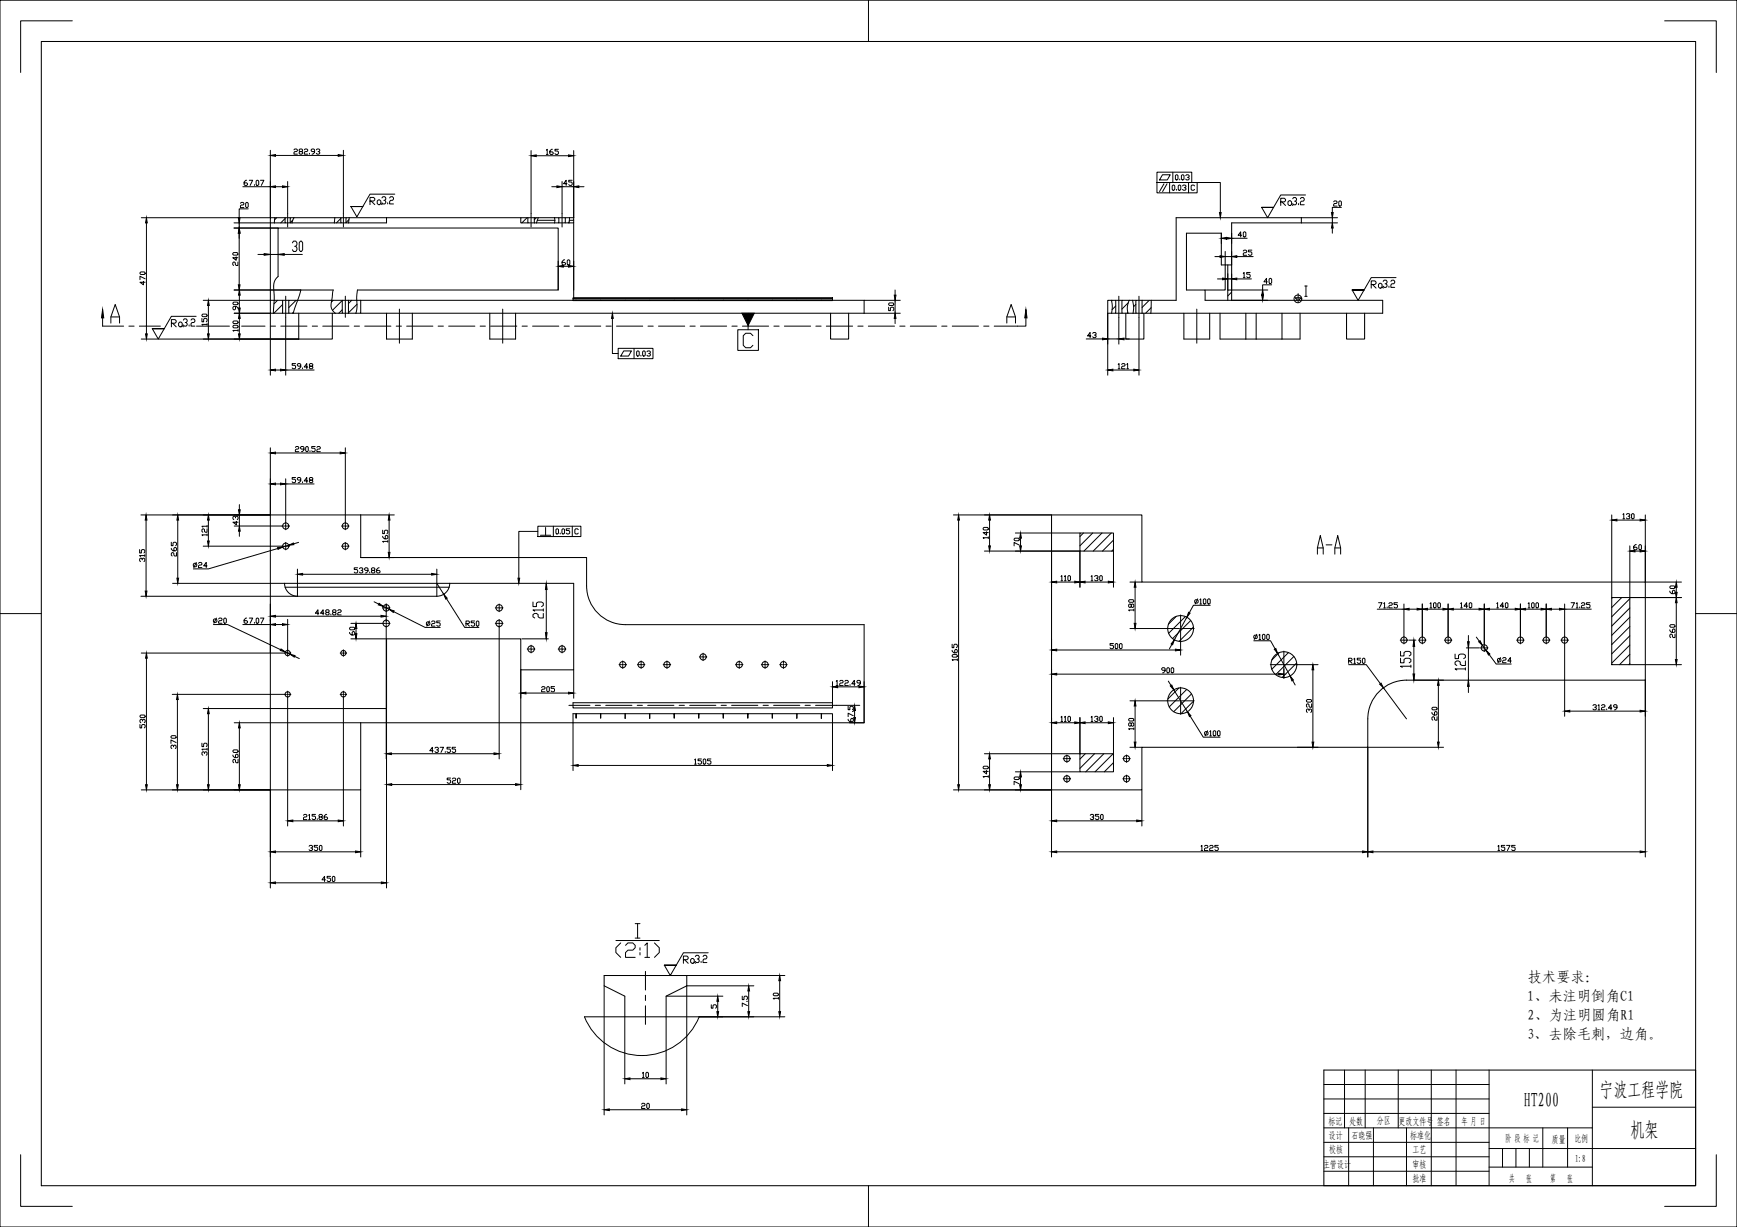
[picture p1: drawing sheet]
<svg xmlns="http://www.w3.org/2000/svg" width="841mm" height="594mm" viewBox="0 0 841 594" stroke-linecap="round" stroke-linejoin="round" font-family="sans-serif">
<defs><g id="words">
<g font-size="9.7">
<text x="774" y="531">宁波工程学院</text>
<text x="738" y="536">HT200</text>
<text x="790" y="550">机架</text>
</g>
<g font-size="7.1">
<text x="178" y="100">Ra</text>
<text x="184" y="100">3.2</text>
<text x="619" y="101">Ra</text>
<text x="625" y="101">3.2</text>
<text x="663" y="141">Ra</text>
<text x="669" y="140">3.2</text>
<text x="82" y="159">Ra</text>
<text x="87" y="159">3.2</text>
<text x="329" y="468">Ra</text>
<text x="335" y="467">3.2</text>
</g>
<g font-size="6.9">
<text x="740" y="475">技术要求：</text>
<text x="739" y="485">1、未注明倒角C1</text>
<text x="740" y="494">2、为注明圆角R1</text>
<text x="739" y="503">3、去除毛刺，边角。</text>
</g>
<g font-size="4.8">
<text x="643" y="545">标记</text>
<text x="653" y="545">处数</text>
<text x="667" y="544">分区</text>
<text x="677" y="545">更改文件号</text>
<text x="696" y="545">签名</text>
<text x="708" y="545">年 月 日</text>
<text x="643" y="551">设计</text>
<text x="654" y="551">石晓强</text>
<text x="683" y="551">标准化</text>
<text x="729" y="553">阶 段 标 记</text>
<text x="751" y="554">质量</text>
<text x="762" y="553">比例</text>
<text x="644" y="558">校核</text>
<text x="684" y="558">工艺</text>
<text x="763" y="562">1:8</text>
<text x="641" y="566">主管设计</text>
<text x="684" y="566">审核</text>
<text x="684" y="572">批准</text>
<text x="731" y="572">共</text>
<text x="739" y="572">张</text>
<text x="751" y="572">第</text>
<text x="759" y="572">张</text>
</g>
</g></defs>
<g fill="none" stroke="#000" stroke-width=".48">
<path d="M0 0h841v594h-841zM35 10h-25v25M420 0v20M806 10h25v25M0 297h20M821 297h20M651 518v28M661 518v28M677 518v28M693 518v56M705 518v56M721 518v56"/>
<path d="M771 518v56M821 518v56h-180M641 525h80M641 532h80M641 539h80M771 536h50M10 559v25h25M641 546h130M641 553h80M653 546v28M665 546v28M681 546v28"/>
<path d="M721 556h100M727 556v9M734 556v9M740 556v9M747 546v19M759 546v19M831 559v25h-25M420 574v20M641 560h80M641 567h80M721 565h50"/>
</g>
<g fill="none" stroke="#000" stroke-width=".5">
<path d="M20 20h801v554h-801zM131 108h7M131 108v37M138 105h-7v3M141 105h-3v3h3M165 105h-24v3h24M168 105h-3v3h3M187 105v3h-19v-3h84M256 105h-4v3h4M259 105h12v3h-12M259 105h-3v3h3M259 105v3"/>
<path d="M260 107h9M271 105h3v3h-3M274 105h4v2h-2M278 107v1h-4M278 108v36M593 128v12h-10M594 128v12M596 128h-5v-15h-17v27h9v5h13M131 145h6v7h-6zM137 145h3M137 152h3M145 152v12h16v-12"/>
<path d="M146 140h15M166 145h-26v7h26M169 145h-3v7h3M169 145h249v7h-243M169 145v7M173 140h97v-30h-135v24a7 7 0 0 0-2 7v4M175 145v7h-6M187 152v12h13v-12M237 152v12h13v-12M277 145v1h126v-1M277 144h126v1h-126zM277 144h126"/>
<path d="M279 146h.1M291 145h.1M303 146h.1M315 145h.1M326 146h1M338 146h.1M350 145h.1M362 146h.1M374 146h.1M386 146h.1M398 146h.1M402 152v12h9v-12"/>
<path d="M536 145h4v7h-4zM540 145h3M540 152h3M545 152v12h9v-12M550 145h-7v7h7M553 145h-3v7h3M553 145v7M573 152v12h13v-12M591 152v12h38v-12M594 145v-5h2v5M596 145h73v7h-116M596 140v-32h34v-3h-61v40h-16"/>
<path d="M603 152v12M608 152v12M621 152v12M628 145l-1-1h3l-1 1M652 152v12h9v-12M509 249h44v33h244v47h-116a19 19 0 0 0-19 19v14h-109v20h-44zM523 258h16v9h-16zM131 282h147v42h-26v-15h-65v34h-56zM131 282v-33h44v21h109v14a19 19 0 0 0 19 18h115v48h-15M138 282a6 6 0 0 0 6 7h67M138 284h79M218 282a6 6 0 0 1-6 7"/>
<path d="M780 289h9v33h-9zM131 343v39h44v-32h228M277 340h126v3h-126zM279 346v2v-2M315 346h-12v2v-2h-12v2v-2h-14v4M315 346v2M315 348h.1M315 346h11v2l1-2h11v2v-2h12v2v-2h12v2v-2h12v2v-2h12v2v-2h12v2v-2h5v4M523 365h16v9h-16zM283 492h56M303 492v-10l-10-5v-5h40v5l-10 5v10M821 518h-180v56"/>
<circle cx="138" cy="255" r="1.5"/>
<circle cx="167" cy="255" r="1.5"/>
<circle cx="138" cy="264" r="1.5"/>
<circle cx="167" cy="264" r="1.5"/>
<circle cx="187" cy="294" r="1.6"/>
<circle cx="242" cy="294" r="1.6"/>
<circle cx="139" cy="316" r="1.3"/>
<circle cx="166" cy="316" r="1.3"/>
<circle cx="187" cy="302" r="1.6"/>
<circle cx="242" cy="302" r="1.6"/>
<circle cx="257" cy="314" r="1.6"/>
<circle cx="272" cy="314" r="1.6"/>
<circle cx="340" cy="318" r="1.5"/>
<circle cx="572" cy="304" r="6"/>
<circle cx="680" cy="310" r="1.5"/>
<circle cx="689" cy="310" r="1.5"/>
<circle cx="701" cy="310" r="1.5"/>
<circle cx="719" cy="314" r="1.5"/>
<circle cx="736" cy="310" r="1.5"/>
<circle cx="749" cy="310" r="1.5"/>
<circle cx="758" cy="310" r="1.5"/>
<circle cx="139" cy="336" r="1.3"/>
<circle cx="166" cy="336" r="1.3"/>
<circle cx="302" cy="322" r="1.5"/>
<circle cx="310" cy="322" r="1.5"/>
<circle cx="323" cy="322" r="1.5"/>
<circle cx="358" cy="322" r="1.5"/>
<circle cx="370" cy="322" r="1.5"/>
<circle cx="379" cy="322" r="1.5"/>
<circle cx="572" cy="339" r="6"/>
<circle cx="622" cy="322" r="6"/>
<circle cx="517" cy="377" r="1.5"/>
<circle cx="517" cy="367" r="1.5"/>
<circle cx="545" cy="377" r="1.5"/>
<circle cx="545" cy="367" r="1.5"/>
</g>
<!-- layer: 0 -->
<g fill="none" stroke="#000" stroke-width=".48">
<path d="M133 105v3M142 105l-1 3M162 105v3M169 105v3M261 105l-1 3M268 105l1 3M276 105v3M133 145l-1 7M146 140l-4 12M161 140v3a9 9 0 0 0 0 7l1 2M173 140l-1 12M538 145v7"/>
<path d="M547 145l-1 4v3M548 145l1 7M557 145v7"/>
<circle cx="628" cy="145" r="1.9"/>
</g>
<g fill="none" stroke="#000" stroke-width=".48">
<path d="M134 105l-1 1M138 106l-2 2M142 107l-1 1M165 106l-2 2M169 106l-1 2M255 105l-2 3M260 105l-1 1M269 105v1M276 107l-1 1M50 150v8M54 156v-3l2-6 2 6v3M54 153h4"/>
<path d="M134 145l-1 2M137 147l-4 5M142 151v1M143 145l-3 4M161 145l-1 1M166 150l-2 2M166 145l-5 5M170 145l-1 2M173 147l-4 4M487 156v-3l3-6 2 6v3M487 153h5M497 150v8h-4"/>
<path d="M538 145v1M540 148l-2 2M546 151v1M546 147l-3 3M550 147l-1 1M556 145l-3 4M557 149l-2 3M596 141l-2 2M525 258l-2 2M529 258l-6 6M534 258l-9 9M538 258l-9 9"/>
<path d="M539 261l-5 6M539 266l-1 1M570 298l-4 4M574 299l-8 8M781 289l-1 1M785 289l-5 5M789 290l-9 9M789 294l-9 9M789 299l-9 9M577 300l-9 9M578 304l-7 7M619 316l-3 4"/>
<path d="M624 316l-8 8M626 318l-8 9M789 303l-9 9M789 308l-9 9M789 312l-9 9M789 317l-5 5M571 333l-6 5M575 334l-9 8M577 336l-9 9M578 339l-6 7M628 321l-7 7M789 321v1"/>
<path d="M525 365l-2 3M530 365l-7 7M534 365l-8 9M539 365l-9 9M539 369l-4 5"/>
</g>
<g fill="#000" stroke="#000" stroke-width=".48">
<path d="M131 75h2v1zM164 75h2l-2 1zM257 75h3v1zM275 75h3l-3 1zM131 90h2v1zM137 90h2l-2 1zM270 90h2l-2 1zM278 90h2v1zM71 105v3h-1zM116 110v3h-1zM115 105h1v3zM590 103h1v2z"/>
<path d="M645 108l1 2h-1zM645 103h1l-1 2zM115 138h1v2zM128 123h3l-3 1zM135 123h3v1zM270 129h3zM275 129h3h-3zM591 124h2l-2 1zM592 135h2h-2zM596 135h3zM596 124h3v1zM101 145v3h-1z"/>
<path d="M116 152v2h-1zM115 149h1v3zM116 140v3h-1zM297 152v2h-1zM359 152h6l-3 6zM433 143h1l-1 2zM433 152l1 2h-1zM70 162h1v2zM100 162h1v2zM115 162h1v2zM131 179h2v1zM136 179h2l-2 1z"/>
<path d="M534 164h2l-2 1zM536 179h3v1zM542 164h2v1zM549 179h2l-2 1zM131 219h2v1zM165 219h2l-2 1zM131 234h2v1zM136 234h2l-2 1zM71 249v3h-1zM86 249v3zM101 249v3h-1zM115 247h1v2z"/>
<path d="M116 255v2h-1zM188 249l1 3h-1zM464 249l1 3h-1zM479 249l1 3h-1zM780 252l3-1v1zM794 251l3 1h-3zM86 280v2zM100 262h1v2zM134 265h3l-2 1zM140 264l2-1v1zM144 278h3zM188 267h1l-1 3z"/>
<path d="M209 278h2h-2zM251 280h1l-1 2zM479 264h1l-1 3zM494 264h1l-1 3zM494 258l1 3h-1zM789 267l3-1v1zM794 266l3 1h-3zM70 286h1v3zM131 298h2v1zM184 292l2 2-3-1zM184 298h3l-3 1zM188 295l3 1-1 1z"/>
<path d="M215 288l2 2h-1zM264 282l1 3h-1zM509 282l3-1v1zM520 281l3 1h-3zM523 282l2-1v1zM537 281l2 1h-2zM550 282v2h-1zM575 296l1 1-1 2zM680 295h2zM686 295h3h-3zM689 295h2zM699 295h2h-2z"/>
<path d="M701 295h3zM716 295h3h-3zM719 295h2zM734 295h2h-2zM736 295h3zM746 295h3h-3zM749 295h2zM755 295h3h-3zM812 282v2h-1zM811 287h1v2zM812 289v3h-1zM71 316v3h-1z"/>
<path d="M131 302h2v1zM136 314l2 2-2-1zM137 302h2l-2 1zM140 317h3l-1 1zM172 307h1l-1 2zM172 302l1 2h-1zM264 306h1l-1 3zM509 315l3-1v1zM549 302h1v2zM569 310l-1 2h-1zM569 314l3 1h-3zM617 314h1l1 2z"/>
<path d="M685 310v3h-1zM711 311v3zM716 311l1-1 1 2zM720 315l1 2zM811 319h1v3zM86 336v3h-1zM252 336l3-1v1zM275 335l3 1h-3zM403 333l3-1v1zM416 332l2 1h-2zM509 326h3v1zM567 332l1 2z"/>
<path d="M619 326h3l-3 1zM625 327l1 2v1zM636 322v2h-1zM668 331h1l1 2zM684 326h1v3zM696 329l1 3h-1zM711 329v3zM101 343v3h-1zM116 350v2h-1zM413 347h1v3zM414 342v2h-1zM509 350h3z"/>
<path d="M520 350h3h-3zM523 350h2zM537 350h2h-2zM550 339v3h-1zM549 359h1v3zM575 345l2 2h-1zM635 359h1v3zM696 359h1l-1 3zM758 344h2v1zM794 344h3l-3 1zM70 380h1v2zM85 380h1v2z"/>
<path d="M100 380h1v2zM115 380h1v2zM187 365h2zM187 380l3-1v1zM239 365h3h-3zM250 379l2 1h-2zM277 371l3-1v1zM401 370l2 1h-2zM464 380h1l-1 2zM479 380h1l-1 2zM479 365l1 2h-1zM494 380h1l-1 2z"/>
<path d="M494 374l1 2h-1zM139 397h3v1zM164 397h2l-2 1zM509 397h3v1zM550 397h3l-3 1zM131 412h2v1zM172 412h3l-3 1zM509 412h3v1zM660 412h2l-2 1zM662 412h3v1zM794 412h3l-3 1zM131 427h2v1z"/>
<path d="M185 427h2l-2 1zM363 477v3h-1zM378 472v3h-1zM348 482v3h-1zM347 490h1v2zM362 490h1v2zM377 490h1v2zM293 537h2v1zM303 522h2v1zM320 522h3l-3 1zM330 537h3l-3 1z"/>
<path d="M594 115v1l2-1zM591 115h3v1z"/>
<path d="M611 140v3h1zM611 143h1l-1 2z"/>
</g>
<g fill="none" stroke="#000" stroke-width=".48">
<path d="M131 73v32h-63M133 75h31M142 73l1-1 1 1-2 1v1h2M145 73v-1l1 1-1 1v1l1-1v-1M147 73l1-1 1 1-2 1v1h2M150 74v1M152 73h-1v-1l1 1v1l-1 1M153 73l1-1 1 1h-1M154 73l1 1-1 1-1-1M166 73v30M257 73v30M260 75h15"/>
<path d="M265 73v-1v3M265 75h.1M267 72l-1 1v1l1 1 1-1h-1h-1M270 72h-1v1l1 1v1l-1-1M278 73v32M116 98h1h1v1l-2 1v1h2M118 90h13M119 98h1v3l-1-1zM119 87l-1 1v1l1 1 1-1h-1h-1M121 87h1l-1 3M123 89v1M124 88v-1l1 1v2l-1-1z"/>
<path d="M126 87h2l-1 3M133 90h4M139 88v15M267 90h3M272 90h6M272 88v15M275 89h-2l1-2v3M277 87h-2v1l2 1v1l-2-1M280 90h3M560 83h17v5h-17zM560 88h20v5h-20zM563 85h4l-2 2h-4z"/>
<path d="M564 89l-3 4M565 89l-2 4M566 88v5M568 90h1l-1 2zM568 83v5M570 85v2h-1zM570 92h.1M571 90h1l-1 2h-1zM571 87h.1M572 85h1v2h-1zM573 90h1l-1 1M574 91v1h-1"/>
<path d="M574 85h1h1l-1 1M575 86h1l-1 1h-1M575 88v5M578 90h-1v2h1M580 88h11v15M646 98v-1l1 1v1h-1v1h1M649 97v1v2l-1-1zM71 108v54M113 110h22M113 108h18M116 108v2M116 113v25"/>
<path d="M120 101h-4v4M142 118v-1h1l1 1-1 1M143 119l1 1-1 2h-1v-1M145 117l2 1v3l-1 1-1-1v-3zM591 113v5M596 113v5M596 115h8M601 114h-2l2-2v3M602 112l1 1v2l-1-1zM630 108h18M630 105h18M645 105v3"/>
<path d="M645 110v3M649 100h-4v3M68 132h2l-2 1v-1zM69 136v2l-1-1h2M70 135l-2-1v1M113 123l2-1v1l-2 1zM114 124v2l-1-1h2M115 127v2h-1v-2h-1v2M125 123h21M270 126v14M273 129h2M273 126l-1 1v1h1l1-1h-2"/>
<path d="M275 126h1l-1 2zM278 126v14M588 124h3M589 135h3M593 122v6M593 124h3M594 133v7M594 135h2M596 133v7h18M596 122v6M599 135h7M599 124h8"/>
<path d="M602 132v2M602 122v-1l2 1h-1l-1 1v1h2M602 134h1M605 132h-1v1h1v1h-1M606 121h-2v1h2v1v1l-2-1M614 136h-2l1-1v2M614 135h1h1l-1 2h-1zM616 138h-5v2M98 154v2h1v-2l1 1v1M98 152h2v1h-2zM98 145h33M100 157h-2"/>
<path d="M100 157h.1M101 148v14M113 158l2-1v1l-2 1zM113 156l2-1v1l-2 1zM113 147l2-1v1l-2 1zM113 140h33M113 152h18v30M114 148v2h-1v-2h1l1 2M115 160h-2M115 160h.1M116 143v6M116 154v8"/>
<path d="M138 154v28M297 154v17h2M357 160h10v10h-10zM362 152v8M418 145h18M418 152h18M430 149v1h1v-1h1h1l-1 1M431 147h1h1l-2 1-1-1zM433 140v3M433 145v7M433 154v3M536 152v30"/>
<path d="M542 154v13M551 154v28M596 145h18M68 164h77M133 179h3M138 179h14M143 176h-2v1h2v2l-2-1M146 177h-2v-1h2v2l-2 1M146 178v1M149 178h-2l2-2v3M150 177v-1h1v1h-1v1l1 1v-1v-1M299 169h17v5h-17z"/>
<path d="M302 170h4l-2 2h-3zM307 169v5M308 170h1v2h-1zM310 172h.1M311 170h1v2h-1zM313 170h1h1l-1 1M314 171l1 1h-1h-1M365 163l-2-2h-2l-1 2v4l1 1h2l2-1M526 164h8M528 163h-1l1-2v2M529 161h2l-1 1M530 162l1 1h-1h-1"/>
<path d="M536 164h6M539 179h10M541 176h1v3M541 179h1M543 176h2l-1 1-1 1v1h2M544 164h3M546 176v3M546 179h.1M131 217v32h-63M133 219h32M143 217v-1l2 1h-1l-1 1v1h2M147 217h-1v-1l1 1v1l-1 1"/>
<path d="M148 217v-1l1 1v2l-1-1zM150 218v1M153 216h-2v1h2l-1 2-1-1M153 217l1-1 1 1-2 1v1h2M167 217v36M133 234h3M138 232v21M138 234h14M143 231h-2v1h2v2l-2-1M146 232h-2v-1l2 1v1l-2 1M146 233v1M149 233h-2l2-2v3"/>
<path d="M150 232v-1h1v1h-1v1l1 1v-1v-1M71 252v34M86 252v28M100 259h-2M100 256v2l-1-1v-1h-1v2M100 255h-2M100 254v1M100 259h.1M101 252v10M113 255h24M114 251l-1-1v2M114 250h1v2"/>
<path d="M114 252v2l-1-1h2M116 244v3M116 249v6M116 257v3M175 249h16M185 260l1 1h1l1-1-1-1v1v1M185 257v1h1v-1h1h1l-1 1M188 252v15M260 255h21v5h-21zM260 257h-9v23M262 259h5M264 255v4"/>
<path d="M268 255v5M270 256v3l-1-1zM271 258v1M272 256h1v3l-1-1zM276 256h-2v1h2l-1 2-1-1M277 255v5M280 256h-2l1 3 1-1M462 249h47M464 252v128M476 256l2-1 1 1-3 1zM478 257v2l-2-1h3M479 260v1"/>
<path d="M479 252v12M492 258h31M780 249v40M783 252h11M786 249v2M786 251h1M787 249h2v1h-1M789 250v1h-2M790 249h1v2h-1zM797 249v33h17M68 266v2l1-2 1 1v1M69 271l-1-1v1v1"/>
<path d="M69 271v-1l1 1v1M70 269h-2M70 269h.1M83 265l1 2h1v-1v-1h-1v2M83 263v1h1v-1h1v1M85 268v1l-1-1h-1v1M94 273h1v1h-1zM95 272l-1 3M96 273l1-1 1 1-1 1h-1v1h2M98 264h39M100 274h-1l1-2v3M134 266l-33 9h-7"/>
<path d="M140 264l-3 1M144 276v13h-76M145 263h-3M147 278h62M173 275h-1v1h1v1h-1M174 275h1l1 1h-1M175 270h16M175 276l1 1h-1h-1M178 276h-1v-1h1v2h-1M179 277h.1M180 276v-1h2l-1 1-1 1h2l-1-1M184 275l-2 1v1h1h1v-1h-2"/>
<path d="M188 262h-3l1 1M188 262v1M211 276v13M477 267h46v17M479 260h-3v1M491 261h2h1l-3 1zM494 264l-3-1v1M494 261v3M509 267v17M514 279v2M515 279h1v2M517 279h1v2h-1z"/>
<path d="M528 279h1v2M530 279h2l-1 1M531 280h1l-1 1h-1M532 279h1h1l-1 2h-1zM539 267v17M789 264v25h25M792 267h2M792 264l-1 1v1h1l1-1h-2M793 264h1h1l-1 2h-1zM84 282h47M105 299l-1 3M106 300v-1l2 1-1 1h-1v1h2"/>
<path d="M109 299l1 1-1 2-1-1zM119 299l-1 1v1l1 1 1-1h-2M121 299h1l-1 3M124 300v-1l1 1v2l-1-1zM126 299h2l-1 3M131 292v24M133 298h51M139 300v15M154 297h-1l1-2v3M157 297h-2l1-2v3M158 296v-1h1v1h-1v1l1 1v-1v-1M160 297v1"/>
<path d="M161 296v-1h1l1 1h-2v1l1 1 1-1-1-1M164 296v-1l1 1-1 1v1h1M181 291l2 1M186 294l2 1M187 292v9M191 296l15 8h7M211 282l4 6M216 290l9 14h7M258 291v3h2v-2l1-1h1l1 1v1l-1 1M263 297v2h-2v-1l-1-1-2 1v1h1M263 295h-5l1 1M263 295v1"/>
<path d="M264 282v27M512 282h8M514 281h1M515 281h1M525 282h12M528 281h1M546 291l3-1v1l-2 1zM547 282h6M548 293l1-1v2h-1l-1-2-1 1 1 1h1M549 295h-3l1 1M549 295v1M550 284v18"/>
<path d="M575 299l-6 11M578 291l2-1v2h-1zM580 290l-1 2M581 290v2M581 292h1M583 290h1l-1 2zM585 290h1v2h-1zM586 293h-8l-2 4M667 295h13M667 292h2l-1 2M670 292v2M670 294h1"/>
<path d="M672 294h.1M672 292h1h1v1h-2v1h2M677 292h-2v1h1l1 1h-1h-1M680 292v16M682 295h4M689 292v16M691 295h8M692 292h1v2M692 294h1M694 292h1v2h-1zM696 292h1v2h-1zM701 292v16"/>
<path d="M704 295h12M707 292h1v2M707 294h1M711 293h-2l1-1v2M712 292h1l-1 2h-1zM719 292v20M721 295h13M725 292v2M725 294h1M728 293h-2l2-1v2M729 292h1v2h-1zM736 292v16"/>
<path d="M739 295h7M740 292v2M740 294h1M742 292h1l-1 2zM744 292h1l-1 2zM749 292v16M751 295h4M758 292v16M758 295h12M761 292h1l-1 2M763 292h1v2M763 294h1"/>
<path d="M765 294h.1M766 292h1v1h-1v1h1M770 292h-2v1h1l1 1h-1h-1M809 286v1h2v-1h-1v1M809 284h2v1h-2zM812 284v3M812 292v27M68 316h70M71 319v61M103 302h7l26 13M103 300h2v1h-1zM118 302h13"/>
<path d="M123 301v1M133 302h4M138 316l2 1M143 318l2 1M169 306l1 1h1l1-1h-1v1M169 304h2l1 1h-2zM170 309h17v121M170 302h15M172 304v3M187 304v63M206 302l2-1v1l-1 1zM208 301l-1 2"/>
<path d="M209 301h2l-1 1h-1v1h2M213 301h-2v1h2v1h-2M226 302h1v-1h-1v2M226 302l1 1M230 301h-2v1h2l-1 1h-1M231 301h1l-1 2zM242 304v63M253 309h13M461 317h2l1 1h-3zM461 315l1 1h1l1-1-1-1-1 2M461 312v2h1v-2h2l-1 2M464 319h-3v1"/>
<path d="M464 319v1M509 309v8M512 315h57M539 312h-2h2v2h-2M540 312h1v2h-1zM542 312h1v2h-1zM547 304h18M567 312l-1 2M572 311v6M607 310h8l2 4M607 308h2l-1 1h-1zM609 307l-2 3"/>
<path d="M610 308v-1v3M610 310h.1M611 308l1-1v1v2l-1-1zM613 308l1-1 1 1-1 2-1-1zM619 316l6 11M653 320h1l1-1h-2v2M653 320l2 1M655 319h1v2M659 319h-2v1h1l1 1h-1h-1M660 319h1l-1 2zM678 319v2h2v-2h1h2v1l-1 1M678 315v3h2v-2l1-1 2 1v1l-1 1"/>
<path d="M682 310h4M685 310v19h14M705 317v2h1v-2h1h3v1l-1 1M710 314h6M711 308v27M715 308l1 2M718 312l2 3M721 317l3 5h8M725 319h1l1 1h-2zM727 318l-2 3M728 319v-1l1 1v1h-1v1h1M758 312v35"/>
<path d="M809 305v1h2v-1h-1v1M809 303l2-1v1l-2 1zM811 307v2h-1v-2h-1v2M83 336h55M86 339v41M139 338v62M166 338v62M252 324v58M255 336h20M262 333l1-1 1 1-1 1h-1v1h2M265 333v-1l1 1v2h-1zM268 332h-1v1l1 1v1h-1"/>
<path d="M278 324v14M403 330v10M405 330v-1v3M405 332h1M406 333h10M407 330v-1l1 1v1h-1v1h1M409 330v-1l2 1-1 1h-1v1h2M412 332h.1M414 331h-2l2-2v3M417 331h-2v-1v-1l2 1v1l-2 1M418 330v20h-7M509 324v4"/>
<path d="M512 326h107M547 339h18M564 325h-1l-1-1 1-1 1 1v1l-1 1M565 324v-1l1 1v2l-1-1zM566 330l1 2M567 324v-1l1 1v2l-1-1zM568 334l7 11M622 324v4M626 329l1 3M628 322h10M633 339h2v1h-2zM636 324v35"/>
<path d="M653 322h9l6 9M655 321h1M670 333l11 15M683 323h-5h1M683 322v1M696 332v27M710 324h-5M710 320v2h-2l-2-2-1 1v1M710 323v1M732 320h-2l1-2v3M789 322h25M797 329v86"/>
<path d="M68 351v1h1v-1h1v1M68 346h2v1h-2zM69 349l-1-1v1v1M69 349v-1l1 1v1M83 356h2v1h-2zM85 360l-2-2v2M98 360v1h1v-1h1v1M98 343h33M101 346v34M113 350h62M116 352v28M277 350v23"/>
<path d="M403 350v23M405 342h11M411 348v1h2v-1h-1v1M411 342v2l1-2h1v2M413 344h.1M413 347l-2-2v2M414 344v3M509 347v18M512 350h8M514 347v2M514 349h1M515 347h1v2"/>
<path d="M515 349h1M517 347h1v2h-1zM523 347v18h-46M525 350h12M528 347h1v2M528 349h1M530 347h2l-1 1M531 348h1l-1 1h-1M532 347h1h1l-1 2h-1zM539 347v18M546 348h3v1h-2zM548 350h1v1l-1 1-1-2h-1l1 2 1-1"/>
<path d="M549 353h-3h1M549 352v1M550 342v17M576 347l7 10h8M584 354l1 1-1 1-1-1zM585 354l-2 2M586 354v2M586 356h1M588 354h1l-1 2h-1zM590 354h1l-1 2h-1zM634 344l-1-1v1v1M634 344v-1l1 1v1"/>
<path d="M635 341v1h-1v-1h-1v1M693 345l1 1h1l1-1h-1v1M694 342h1l1 1-2 1-1-1zM696 347v2h-1l-1-2h-1l1 2M760 344h34M771 342l2-1v1h-1M773 342v1v1l-2-1M774 342v-1v3M774 344h1M775 342l1-1 1 1-2 1v1h2M778 343v1M780 343h-1l1-2v3"/>
<path d="M783 342h-1h-1l1-1 1 1v1l-1 1M84 362l-1-1v1M84 361h1v1M99 365v-1h-1v2M99 364h1v2M100 363h-2M100 362v1M113 366l1 1h1v-1v-1l-1 1v1M113 363h2v1h-2zM115 368v1h-1v-1h-1v1M189 365h50M190 380h60"/>
<path d="M210 363h-2l1-1v2M211 362h1l-1 1M212 363v1h-1M213 362h2l-1 2M216 364h.1M218 362h-2v1h2v1h-2M218 377h-1v1h1v1h-1M219 377h2l-1 1h-1v1h2M221 362h-2v1h2l-1 1h-1M222 377h1l-1 2zM280 371h121M336 368l1-1v3"/>
<path d="M336 370h1M340 367h-2v1l2 1-1 1h-1M341 367l1 1-1 2h-1zM344 367h-1v1l1 1v1h-1M476 371h2l1 1h-3zM478 373v2l-2-2h3M479 376h-3M479 376h.1M479 367v13M491 377l2-1 1 1h-3zM492 374h31M494 380l-3-2v2"/>
<path d="M494 376v4M547 362h6M628 362h10M699 362h-37v53M68 382h63v48M142 397h22M147 395v-1l2 1-1 1h-1v1h2M149 395l1-1v3M149 397h1M153 394h-2v1l2 1-1 1-1-1M154 396v1M155 396l-1-1 1-1 1 1v1h-2l1 1 1-1"/>
<path d="M158 394l-1 1v1l1 1 1-1h-2M175 382v33M462 382h47v33M512 397h38M528 395v-1l2 1-1 1M529 396h1l-1 1-1-1M532 394h-2v1l2 1v1l-2-1M533 395v-1l1 1v2l-1-1zM553 382v18M133 412h39M150 410v-1l1 1-1 1M151 411v1l-1-1"/>
<path d="M154 409h-2v1h1l1 1-1 1-1-1M155 410v-1l1 1-1 2v-1zM512 412h148M582 410v-1v3M582 412h.1M583 410l1-1 1 1-1 1h-1v1h2M586 410v-1l1 1v1h-1v1h1M590 409h-2v1l2 1-1 1-1-1M665 412h129M725 410l1-1v3M725 412h1M729 409h-2v1h1l1 1-1 1-1-1"/>
<path d="M729 409h2l-1 3M734 409h-2v1l2 1-1 1-1-1M133 427h52M158 426h-2l1-2v3M160 424h-2v1l2 1v1l-2-1M161 424l1 1v2l-1-1zM293 477v63M333 472h47M363 480v10M365 477h-32v63M378 475v15M303 492v33"/>
<path d="M323 492v33M323 482h27M339 492h41M344 486v2h1l1-2 1 1-1 1M348 485v5M359 482v2h1v-1l1-1 1 1-1 1M361 485h1M362 487l-3-1v1M374 481h2l1 1h-2zM377 483h-3l1 1M377 483v1M311 520v-1v3"/>
<path d="M313 520v-1l1 1v2l-1-1zM295 537h35M305 522h15M311 535v-1l1 1-1 1v1h1M311 522h1M313 535l1-1v1v2l-1-1z"/>
</g>
<path d="M50 150v4h-1zM497 150v4h-1z" fill="#000" stroke="#000" stroke-width=".48"/>
<g fill="none" stroke="#000" stroke-width=".48">
<path d="M139 103v7M166 103v7M257 103v7M272 103v7M50 158h10M62 158h3M67 158h11M95 158h16M117 158h11M131 158h2M136 158h13M138 143v11"/>
<path d="M151 158h3M156 158h13M167 143v11M172 158h2M177 158h12M192 158h2M193 150v16M197 158h13M212 158h3M217 158h13M232 158h3M238 158h12"/>
<path d="M243 150v16M253 158h2M258 158h13M273 158h3M278 158h13M293 158h3M299 158h12M314 158h2M319 158h13M334 158h3M339 158h13M354 158h3"/>
<path d="M359 158h13M375 158h2M380 158h12M395 158h3M400 158h13M415 158h3M420 158h13M436 158h2M441 158h12M456 158h3M461 158h13M476 158h3"/>
<path d="M481 158h12M542 143v11M551 143v11M579 150v16M629 142v4M137 255h1M138 254v1M138 253v1M138 255v2M139 255h-1M139 255h1M165 255h2"/>
<path d="M167 254v1M167 253v1M167 255v2M168 255h-1M168 255h1M137 264h1M138 264h.1M138 263v1M138 265v1M139 264l-1 1M139 264h1M165 264h2"/>
<path d="M167 264h.1M167 263v1M167 265v1M168 264l-1 1M168 264h1M185 294h1M187 294h.1M187 292v2M187 295v1M187 300v1M187 294v1M188 294h1"/>
<path d="M240 294h1M242 294h-1M242 292v2M242 295v1M242 300v1M242 294v1M242 294h2M572 298v6M138 316h1M139 316h.1M139 315v1M139 317v1"/>
<path d="M140 316h-1M140 316h1M165 316h1M166 316h.1M166 315v1M166 317v1M167 316h-1M167 316h1M185 302h1M187 302h.1M187 302v2M188 302h1"/>
<path d="M240 302h1M242 302h-1M242 302v2M242 302h.1M242 302h2M255 314h2M257 314h.1M257 312v2M257 315v1M257 314v1M258 314h1M270 314h2"/>
<path d="M272 314h.1M272 312v2M272 315v1M272 314v1M273 314h1M339 318h1M340 318h.1M340 316v1M340 319v1M341 318h-1M341 318h1M565 304h6"/>
<path d="M572 304h-1M572 305v6M572 304v1M572 304h6M622 315v6M678 310h1M680 310h-1M680 308v1M680 311v1M680 310h.1M680 310h2M687 310h1"/>
<path d="M689 310h-1M689 308v1M689 311v1M689 310h.1M689 310h1M699 310h2M701 310h.1M701 308v1M701 311v1M702 310h1M717 314h1M719 313l-1 1"/>
<path d="M719 312v1M719 314v2M719 314h.1M719 314h1M734 310h2M736 310h.1M736 308v1M736 311v1M737 310h1M747 310h1M749 310h-1M749 308v1"/>
<path d="M749 311v1M749 310h.1M749 310h1M756 310h1M758 310h-1M758 308v1M758 311v1M758 310h.1M758 310h1M138 336h1M139 336h.1M139 335v1"/>
<path d="M139 337v1M140 336l-1 1M140 336h1M165 336h1M166 336h.1M166 335v1M166 337v1M167 336l-1 1M167 336h1M300 322h1M302 322h-1M302 320v1"/>
<path d="M302 322v2M302 322h.1M302 322h1M309 322h1M310 322h.1M310 320v1M310 322v2M311 322h-1M311 322h1M321 322h1M323 322h.1M323 320v1"/>
<path d="M323 322v2M324 322h1M356 322h1M358 322h.1M358 320v1M358 322v2M359 322h1M369 322h1M370 322h.1M370 320v1M370 322v2M371 322h-1"/>
<path d="M371 322h1M378 322h1M379 322h.1M379 320v1M379 322v2M380 322h-1M380 322h1M565 339h6M572 339h-1M572 333v6M572 340v6M572 339v1"/>
<path d="M572 339h6M615 322h6M622 322h-1M622 322v6M622 322h.1M622 322h6M275 342h11M288 342h3M293 342h13M309 342h2M314 342h12M329 342h2"/>
<path d="M334 342h13M349 342h3M354 342h13M369 342h3M375 342h12M390 342h2M395 342h10M515 377h1M515 367h1M517 377h-1M517 367h-1M517 365v2"/>
<path d="M517 368v1M517 375v1M517 378v1M517 377h.1M517 367v1M517 377h1M517 367h1M544 377h1M544 367h1M545 367h.1M545 377h.1M545 365v2"/>
<path d="M545 368v1M545 375v1M545 378v1M546 367l-1 1M546 377h-1M546 377h1M546 367h1M313 470v9M313 482v2M313 487v9"/>
</g>
<g fill="none" stroke="#000" stroke-width=".48">
<path d="M191 94h-12l-6 11-3-5M632 94h-12l-6 11-3-5M176 100h-6h6M617 100h-6h6M632 138h1M632 138v5M676 134h-12l-6 11-3-5M80 159h-6h6M95 153h-12l-6 11-3-5M632 143h1M660 140h-5h5M638 268v-3l1-6 2 6v3"/>
<path d="M638 265h3M642 264h3M646 268v-3l2-6 1 6v3M646 265h3M298 455h21M301 457l-3 2v2l3 3M303 458l1-1h2l2 1v1l-2 1h-2l-1 1v3h5M308 447h2M308 454h2M309 447v7M310 459v1M312 458l1-1v7"/>
<path d="M317 457l2 2v2l-2 3M310 461v1M312 464h3M327 467h-5h5M343 461h-12l-6 11-3-5"/>
</g>
<!-- layer: QhF -->
<path d="M283 492a30 30 0 0 0 28 19 30 30 0 0 0 28-19" fill="none" stroke="#000" stroke-width=".48"/>
<use href="#words"/>
</svg>
